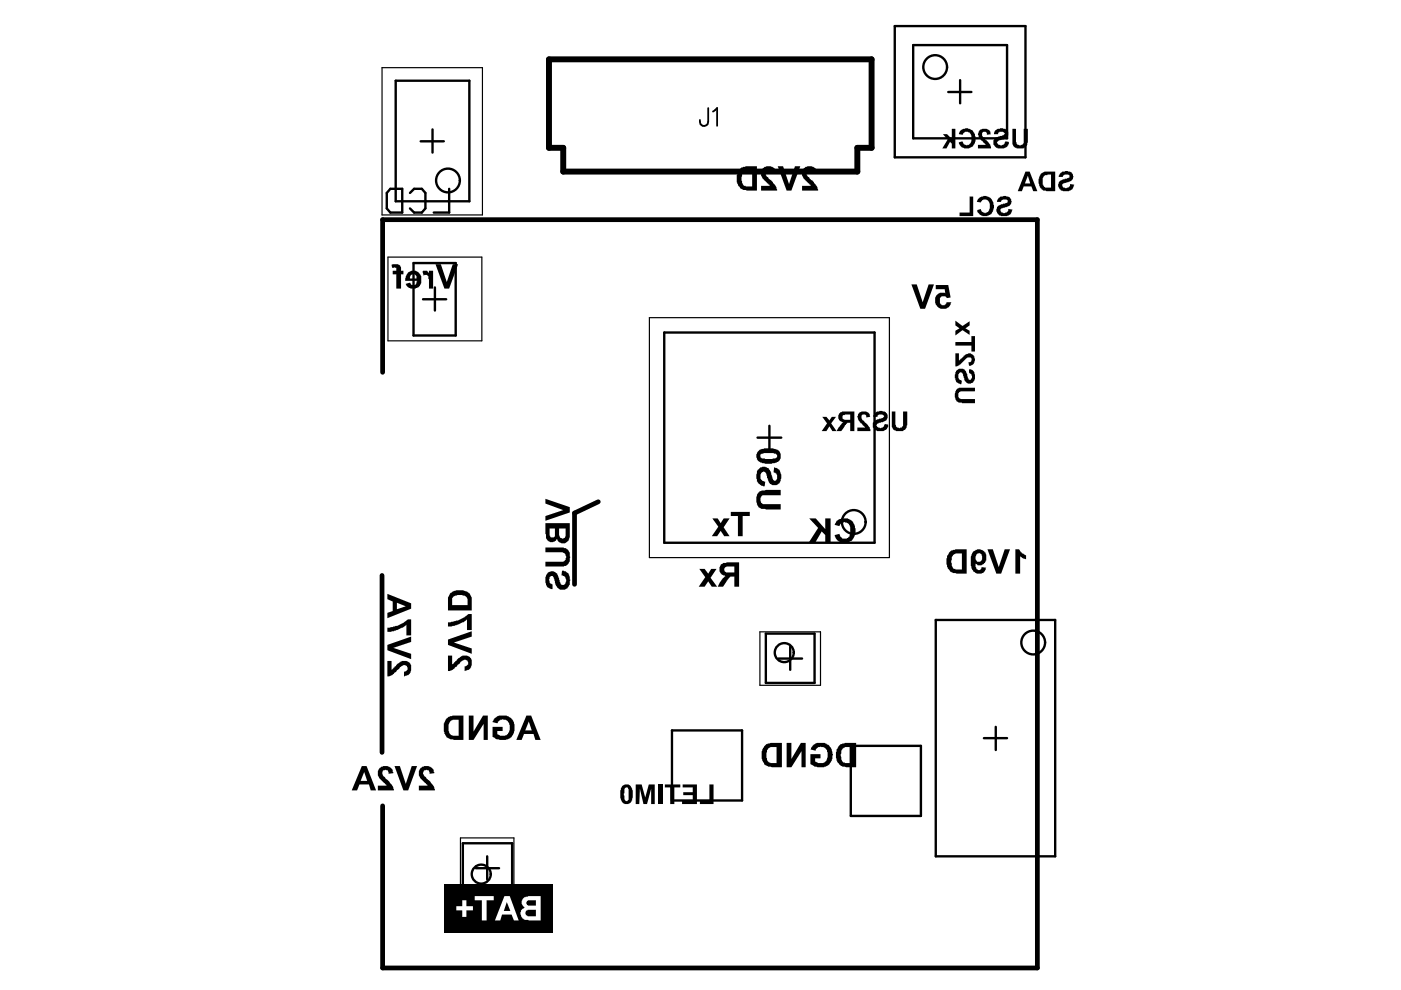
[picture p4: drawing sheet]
<svg xmlns="http://www.w3.org/2000/svg" width="297mm" height="210mm" viewBox="0 0 297 210" stroke-linecap="round" stroke-linejoin="round" font-family="sans-serif">
<g fill="none" stroke="#000" stroke-width=".5">
<path d="M83.9 17.1h15.6v25.6h-15.6zM189.7 5.5h27.7v27.9h-27.7zM193.6 9.6h19.9v19.7h-19.9zM201 19.5h5M203.6 17v4.9M89.2 30h4.9M91.7 27.4v5M87.7 55.8h8.9v15.3h-8.9zM89.7 63.5h4.9M92.2 60.9v4.9M140.8 70.5h44.6v44.6h-44.6zM160.6 92.8h5"/>
<path d="M163.1 90.3v4.9M162.4 134.3h10.3v10.5h-10.3zM165 139.6h5.1M167.5 137.1v4.9M198.4 131.4h25.3v50.2h-25.3zM142.5 154.9h14.8v14.8h-14.8zM180.4 158.1h14.9v14.9h-14.9zM208.6 156.5h4.9M211.1 154.1v4.9M98.1 178.8h10.5v10.4h-10.5zM100.9 184.1h4.9M103.3 181.6v4.9"/>
<circle cx="198.3" cy="14.2" r="2.52"/>
<circle cx="95" cy="38.3" r="2.52"/>
<circle cx="181" cy="110.7" r="2.52"/>
<circle cx="166.3" cy="138.4" r="2.02"/>
<circle cx="219.1" cy="136.2" r="2.52"/>
<circle cx="102" cy="185.3" r="2.02"/>
</g>
<path d="M81 14.3h21.3v31.3h-21.3zM82.3 54.5h19.9v17.8h-19.9zM137.7 67.4h50.9v50.8h-50.9zM161.1 134h12.9v11.3h-12.9zM97.6 177.7h11.4v12.8h-11.4z" fill="none" stroke="#000" stroke-width=".25"/>
<path d="M116.4 12.6h68.4v18.7h-3v5.1h-62.4v-5.1h-3z" fill="none" stroke="#000" stroke-width="1.3"/>
<path d="M150.2 22.9v2.9a.88 .88 0 0 1-.9 .9 .88 .88 0 0 1-.9-.9v-.4M151.2 23.7l.8-.8v3.8" fill="none" stroke="#000" stroke-width=".38"/>
<path d="M81.1 78.9v-32.3h138.8v158.6h-138.8v-34.3M126.9 106.4l-5.1 2.4v15.1M81 122v37.5" fill="none" stroke="#000" stroke-width="1"/>
<g fill="#000">
<path d="M224.7 36.8a2.08 2.08 0 0 1 2.4-.3l.3 .4a1.02 1.02 0 0 1-.8 1.6l-1 .4a.45 .45 0 0 0-.4 .5 .45 .45 0 0 0 .5 .4l.3 .1a.86 .86 0 0 0 .9-.9l.9 .2v.1a1.75 1.75 0 0 1-2.6 1.1 1.23 1.23 0 0 1-.8-1.4 1.23 1.23 0 0 1 1.3-1v-.1h.5v-.1a.41 .41 0 0 0 .5-.5 .41 .41 0 0 0-.6-.3h-.1a.48 .48 0 0 0-.6 .5h-.9zM202.6 72.5h3.4v-1.2h.7v3.2h-.7v-1.2h-3.4zM202.6 68l1.5 1.1 1.5-1v.9l-.9 .6 .9 .5v.9l-1.5-1-1.5 1.1v-1l.8-.5-.8-.6zM202.6 74.9h.7v1.6l.4-.3a2.62 2.62 0 0 1 2.1-1.3v.1a.87 .87 0 0 1 .8 .9 .97 .97 0 0 1-.1 1.2l-.4 .3-.6 .2-.2-.8h.3a.68 .68 0 0 0 .4-.9l-.2-.1h-.7l-.4 .4a3.2 3.2 0 0 1-2.1 1.5zM202.7 78.7a1.25 1.25 0 0 1 1.3-.5 1.25 1.25 0 0 1 1 1l.2 1h.1a.32 .32 0 0 0 .3 .4 .32 .32 0 0 0 .4-.4 .67 .67 0 0 0-.3-1l-.2-.1v-.8a1.26 1.26 0 0 1 1.2 1.3v.1a1.31 1.31 0 0 1-1 1.6 1.09 1.09 0 0 1-1.3-1.1l-.2-.9h-.1a.38 .38 0 0 0-.4-.4 .38 .38 0 0 0-.4 .4h-.1v.9h.1v.3l.6 .2-.1 .8h-.2a1.62 1.62 0 0 1-1.2-1.6zM202.7 82.7l.1-.1a1.88 1.88 0 0 1 1.6-.4h2.3v.8h-2.4a.91 .91 0 0 0-1 .2 .91 .91 0 0 0-.1 1h.1a1 1 0 0 0 1.1 .4h2.3v.9h-2.8v-.1a1.3 1.3 0 0 1-1.5-1.3v-.6zM160.6 99.7a1.59 1.59 0 0 1 1.8-.6 1.59 1.59 0 0 1 1.1 1.5l.4 1.1 .2 .2a.45 .45 0 0 0 .5-.1 .45 .45 0 0 0 .2-.4v-.2a.89 .89 0 0 0-.8-1.1l.1-1a1.73 1.73 0 0 1 1.5 1.9l-.1 .6a1.32 1.32 0 0 1-1 1.3 1.32 1.32 0 0 1-1.5-.8l-.2-.7h-.2v-.6h-.1a.64 .64 0 0 0-.6-.8 .64 .64 0 0 0-.7 .7v.1a1.09 1.09 0 0 0 1 1.3l-.1 1a1.96 1.96 0 0 1-1.7-2.1zM160.6 104.6l.5-.5 .4-.1 4-.1v1.1h-3a1 1 0 0 0-1.2 .5 1 1 0 0 0 .3 1.3l.1 .1h3.8v1.1h-3.1l-.3-.1a1.49 1.49 0 0 1-1.6-1.3l-.1-.1v-1.1zM82.1 136.7l5.1-1.7v1.1l-3.8 1.3 3.8 1.2v1.2l-5.1-1.9zM82.1 133.1l1.3-.3a5.2 5.2 0 0 0 2.9-1.4l.1-.1h.8v3.4h-1v-2.2l-.3 .2a6.5 6.5 0 0 1-3.4 1.3h-.4zM82.1 140.1h.9v1.9l.8-.7a2.58 2.58 0 0 1 1.9-1.2 1.48 1.48 0 0 1 1.5 2l-.2 .3a1.11 1.11 0 0 1-1.1 .9l-.2 .1v-1h.1a.71 .71 0 0 0 .5-1.1 .71 .71 0 0 0-1.1 0l-.9 .7a3.2 3.2 0 0 1-2.2 1.4v.1zM80.4 162.9a1.76 1.76 0 0 1 1.8-.4 1.76 1.76 0 0 1 1.2 1.4l-1 .2a.74 .74 0 0 0-.4-.8 .74 .74 0 0 0-.9 .1v.4h-.1l.1 .3a.67 .67 0 0 0 .5 .7l.2 .3a5.3 5.3 0 0 1 1.7 2.4v.1h-3.4v-1h1.9l-.4-.5a2.59 2.59 0 0 1-1.5-2.3z"/>
<path d="M83.6 162.4h1.2l1.2 3.8 1.3-3.8h1.1l-1.9 5.2h-1zM89.1 162.9a1.76 1.76 0 0 1 1.8-.4 1.76 1.76 0 0 1 1.2 1.4l-1 .2a.74 .74 0 0 0-.4-.8 .74 .74 0 0 0-.9 .1 .97 .97 0 0 0 .1 1.2l.8 .7a3.6 3.6 0 0 1 1.5 2.2v.1h-3.4v-1h1.9l-.4-.5a2.59 2.59 0 0 1-1.5-2.3z"/>
<path d="M220.6 37l-.2 .4a2.17 2.17 0 0 0 .5 2.8l.3 .2 .6 .1h1.9v-4.1h-2.2zM221.2 37.5l.4-.4 1.2-.1v2.8h-.6a.94 .94 0 0 1-1.1-1.2z"/>
<path d="M217.4 36.4l-1.6 4.1h.9l.3-1h1.7l.4 1h.8l-1.6-4.1zM217.9 37.3l.5 1.6h-1.1z"/>
<path d="M160.5 95.9a1.57 1.57 0 0 0 1.4 2.3 3.7 3.7 0 0 0 3.2-.5 1.46 1.46 0 0 0 .4-1.6 1.46 1.46 0 0 0-1.4-.9 5 5 0 0 0-3.1 .2zM161.2 96.3l.7-.1v-.1h.9a2.29 2.29 0 0 1 2 .3 .62 .62 0 0 1-.2 .7 .62 .62 0 0 1-.7 .1l-.1 .1h-1.6l-.2-.1a.51 .51 0 0 1-.5 0 .51 .51 0 0 1-.3-.5h-.1z"/>
<path d="M82.1 125.9v1.1l1.2 .5v2.1l-1.2 .3v1.2l5.1-2v-1.2zM84.1 127.8l1.9 .8-1.9 .6z"/>
<path d="M76.7 162.4l-2.1 5.2h1.1l.5-1.3h2l.4 1.3h1.1l-2-5.2zM77.2 163.7l.6 1.9h-1.3z"/>
</g>
<path d="M94.2 187.5h23v10.2h-23z" fill-rule="evenodd" fill="#000"/>
<g fill="#fff">
<path d="M100.6 190h4.1v.9h-1.5v4.3h-1v-4.3h-1.6z"/>
<path d="M96.7 192.1h1.3v-1.2h.9v1.2h1.4v.9h-1.4v1.4h-.9v-1.4h-1.3z"/>
<path d="M110.9 190.5a1.2 1.2 0 0 0 .5 1.9 1.36 1.36 0 0 0-1 1.6 1.36 1.36 0 0 0 1.6 1l.1 .2h2.5v-5.2h-2.6l-.9 .2zM111.7 191l.3-.1h1.6v1.1h-1.1a.64 .64 0 0 1-.8-.2 .64 .64 0 0 1 0-.8zM111.5 193.1l.4-.2h1.7v1.4h-1.1a.83 .83 0 0 1-.9-.3 .83 .83 0 0 1-.1-.9z"/>
<path d="M106.9 190l-2 5.2h1.2l.3-1.3h2.1l.5 1.3h1l-1.9-5.2zM107.5 191.3l.7 1.8h-1.4z"/>
</g>
<g fill="#000">
<path d="M161.6 35.8a1.76 1.76 0 0 1 1.8-.5 1.76 1.76 0 0 1 1.2 1.5l-1 .1a.74 .74 0 0 0-.4-.8 .74 .74 0 0 0-.8 .2v.3h-.2l.2 .3a.67 .67 0 0 0 .5 .7l.1 .3a5.3 5.3 0 0 1 1.8 2.4v.1h-3.4v-1h1.9l-.4-.5a2.59 2.59 0 0 1-1.5-2.3zM170.3 35.8a1.76 1.76 0 0 1 1.8-.5 1.76 1.76 0 0 1 1.2 1.5l-1 .1a.74 .74 0 0 0-.4-.8 .74 .74 0 0 0-.8 .2 .97 .97 0 0 0 .1 1.1l.7 .7a3.6 3.6 0 0 1 1.6 2.2v.1h-3.4v-1h1.8l-.3-.5a2.59 2.59 0 0 1-1.5-2.3zM199.9 28.4h.9l1 1.1v-2.2h.8v4.2h-.8v-1l-.4-.4-.7 1.4h-.9l1.1-1.9zM203.6 27.7a2.02 2.02 0 0 1 2.2-.2 2.02 2.02 0 0 1 1 2 1.93 1.93 0 0 1-1.8 2h-.2a1.47 1.47 0 0 1-1.5-1.3h-.1l.9-.2a.96 .96 0 0 0 1.5 .6 2.15 2.15 0 0 0 .1-2.3 .93 .93 0 0 0-1.6 .3l-.8-.2zM207.6 27.7a1.7 1.7 0 0 1 2.4 .2l.1 .5-.9 .2a.52 .52 0 0 0-.6-.6 .52 .52 0 0 0-.2 .8v.3l.6 .5a2.46 2.46 0 0 1 1.1 1.9h-2.8v-.8h1.7l-.3-.4a2.58 2.58 0 0 1-1.2-1.6l-.2-.4zM210.9 27.8l.3-.2a1.68 1.68 0 0 1 2.4 .2 1.2 1.2 0 0 1-1.1 1.8l-.6 .1-.4 .4a.45 .45 0 0 0 .1 .5 .45 .45 0 0 0 .4 .1l.1 .1 .4-.1a.45 .45 0 0 0 .5-.5l.1-.2 .8 .1v.1a1.47 1.47 0 0 1-2 1.3 1.3 1.3 0 0 1-1.3-1.5v-.2a1.77 1.77 0 0 1 1.5-1l.4-.1a.45 .45 0 0 0 .5-.5l-.6-.3a.51 .51 0 0 0-.6 .1 .51 .51 0 0 0-.2 .4h-.9zM214.7 27.3h.7v2.7a.82 .82 0 0 0 .8 .8 .82 .82 0 0 0 .8-.8v-2.7h.9v2.3a1.6 1.6 0 0 1-.9 1.7v.2h-.2a1.82 1.82 0 0 1-2-.7l-.1-.2zM83 56.1a1.31 1.31 0 0 1 2 .8v.5h.5v.8h-.5v3h-1v-3h-.7v-.8h.7v-.2a.39 .39 0 0 0-.2-.5 .39 .39 0 0 0-.4 .1h-.3zM164.9 35.2h1.1l1.3 3.8 1.2-3.8h1.2l-1.9 5.2h-1zM205.6 41.7h.7v4.1h-2.9v-.7h2.2zM207.3 42.2a2.22 2.22 0 0 1 2.2-.5 1.99 1.99 0 0 1 1.1 1.7h.1a2.23 2.23 0 0 1-1.1 2.3 1.73 1.73 0 0 1-2.4-.9v-.2h-.1l.9-.3a.87 .87 0 0 0 .6 .8 .87 .87 0 0 0 .9-.3 1.85 1.85 0 0 0-.1-2.4l-.9-.1v.1h-.3l-.2 .5-.9-.1zM211.6 42a2.08 2.08 0 0 1 2.4-.2l.3 .4a1.02 1.02 0 0 1-.8 1.6l-1 .4a.45 .45 0 0 0-.4 .5 .45 .45 0 0 0 .5 .4l.3 .1a.86 .86 0 0 0 .9-.9l.9 .1v.2a1.75 1.75 0 0 1-2.6 1.1 1.23 1.23 0 0 1-.8-1.4 1.23 1.23 0 0 1 1.3-1v-.1h.5v-.1a.41 .41 0 0 0 .5-.5 .41 .41 0 0 0-.6-.3h-.1a.48 .48 0 0 0-.6 .5h-.9z"/>
<path d="M89.6 57.5a.86 .86 0 0 1 1.3 .5v-.6h.9v3.8h-.9v-2h-.1a.59 .59 0 0 0-.1-.8 .59 .59 0 0 0-.8 0h-.1zM92.3 56h1.2l1.2 3.8 1.3-3.8h1.1l-1.9 5.2h-1zM193.2 60.3h1.2l1.2 3.8 1.3-3.8h1.1l-1.9 5.2h-1zM198.4 60.4h2.6l.5 2.7-.7 .1a.85 .85 0 0 0-1.1-.3 .85 .85 0 0 0-.4 1.1v.1a.7 .7 0 0 0 .7 .6 .7 .7 0 0 0 .7-.6h1a1.75 1.75 0 0 1-2.1 1.4 1.75 1.75 0 0 1-1.3-2.2 1.46 1.46 0 0 1 2.1-1.1l-.1-.9h-1.9zM174.3 88.4h.9l.7 .7 .5-.7h.8l-1 1.4 1.2 1.6h-.9l-.6-1-.7 1h-1l1.1-1.6zM182 87.6a1.7 1.7 0 0 1 2.4 .3l.1 .5-.8 .1a.52 .52 0 0 0-.7-.6 .52 .52 0 0 0-.2 .9v.2l.6 .5a2.46 2.46 0 0 1 1.1 1.9h-2.7v-.7h1.6l-.2-.4a2.58 2.58 0 0 1-1.3-1.7l-.1-.3zM185.3 87.8l.4-.3a1.68 1.68 0 0 1 2.4 .3 1.2 1.2 0 0 1-1.2 1.7l-.6 .1-.4 .4a.45 .45 0 0 0 .1 .5 .45 .45 0 0 0 .4 .2l.2 .1 .3-.1a.45 .45 0 0 0 .5-.6l.2-.2 .7 .1v.1a1.47 1.47 0 0 1-2 1.3 1.3 1.3 0 0 1-1.3-1.5v-.1a1.77 1.77 0 0 1 1.6-1l.3-.2a.45 .45 0 0 0 .5-.5l-.6-.2a.51 .51 0 0 0-.5 0 .51 .51 0 0 0-.2 .5h-.9zM189.1 87.3h.7v2.6a.82 .82 0 0 0 .9 .9 .82 .82 0 0 0 .8-.9v-2.6h.9v2.2a1.6 1.6 0 0 1-.9 1.8v.1h-.3a1.82 1.82 0 0 1-2-.6l-.1-.3zM115.6 116.1h3.1a1.8 1.8 0 0 1 2 1h.1v.5a2.22 2.22 0 0 1-.6 2.3l-.7 .2h-3.9v-1h3.2a1 1 0 0 0 1.2-.6 1 1 0 0 0-.6-1.3l-.1-.1h-3.7zM115.6 105.8l5.2 1.7v1.2l-5.2 1.7v-1l3.8-1.2-3.8-1.4zM151 109.9h1.2l.6 1 .6-1h1.3l-1.3 1.9 1.3 1.9h-1.1l-.8-1.1-.8 1.1h-1.1l1.4-2zM154.9 108.5h4.1v.9h-1.5v4.3h-1v-4.3h-1.6z"/>
<path d="M171.6 109.9h1.4l2 2.3v-2.3h1.1v5.2h-1.1v-1.7l-.8-.7-1.4 2.4h-1.4l2.1-3.2zM177.4 110.4a2.97 2.97 0 0 1 3.1-.1 3 3 0 0 1-.1 4.4 2.12 2.12 0 0 1-3.4-1.3l1-.2a1.1 1.1 0 0 0 1 1 1.1 1.1 0 0 0 1.1-.8 3.4 3.4 0 0 0-.1-2.2l-.4-.3a1.1 1.1 0 0 0-1.6 .7l-1-.3zM95 135.6l5-1.8v1.2l-3.8 1.2 3.8 1.3v1.1l-5-1.9zM95 139h.9v1.9l.7-.8a2.58 2.58 0 0 1 1.9-1.1 1.48 1.48 0 0 1 1.5 2l-.1 .3a1.11 1.11 0 0 1-1.1 .8l-.3 .2v-1h.1a.71 .71 0 0 0 .6-1.1 .71 .71 0 0 0-1.2-.1l-.9 .8a3.2 3.2 0 0 1-2.1 1.4v.1zM95 132l1.2-.3a5.2 5.2 0 0 0 2.9-1.4l.2-.1h.7v3.4h-1v-2.3l-.2 .3a6.5 6.5 0 0 1-3.4 1.2h-.4zM116.1 121.4a1.56 1.56 0 0 1 2.1 .2l.2 .9h.1l.2 .9h.1a.57 .57 0 0 0 .6 .6 .57 .57 0 0 0 .5-.6 .78 .78 0 0 0-.1-1v-.1l-.8-.3 .2-1h.1a1.56 1.56 0 0 1 1.5 1.9h.1l-.1 .6a1.51 1.51 0 0 1-1.2 1.5 1.51 1.51 0 0 1-1.7-.9l-.5-1.5a.46 .46 0 0 0-.5-.5 .46 .46 0 0 0-.4 .7l-.1 .1 .1 .2a.65 .65 0 0 0 .7 .8v1a1.56 1.56 0 0 1-1.6-1.9v-.7h.2zM148.3 120.6h1.1l.8 1 .6-1h1.1l-1.2 1.9 1.3 1.9h-1.1l-.7-1.1-.8 1.1h-1.3l1.4-2zM209.4 116.5h1.1l1.3 3.7 1.2-3.7h1.1l-1.8 5.1h-1.1zM215.3 116.5h.7a1.51 1.51 0 0 0 1 1l.5 .2v.9l-.7-.2-.5-.6v3.8h-1zM99.4 151.7h1v3.4l2-3.4h1v5.2h-.9v-3.4l-2.1 3.4h-1zM104.7 152.5h.1a2.17 2.17 0 0 1 2.4-.8h.3v.1a2.01 2.01 0 0 1 1.6 1.8v.3a2.55 2.55 0 0 1-1.9 3 4.9 4.9 0 0 1-2.8-.6v-2.2h2.2v.9h-1.2v.6a1.87 1.87 0 0 0 2.3 0 2.34 2.34 0 0 0-.2-2.9l-.8-.1v-.1l-.6 .1-.5 .4-.2 .4-1-.3zM134.8 166.3h1.2l.8 2.8 .8-2.8h1.2v4.2h-.7v-3.3l-.9 3.3h-.8l-.7-3.3-.2 3.3h-.7z"/>
<path d="M139.6 166.3h.9v4.2h-.9zM141 166.3h3.2v.7h-1.2v3.5h-.9v-3.5h-1.1zM144.7 166.3h3.1v4.2h-3.2v-.8h2.3v-1.1h-2v-.6h2v-1h-2.2zM150.4 166.3h.9v4.2h-2.9v-.8h2zM166.8 157.5h1v3.4l2-3.4h1v5.2h-.9v-3.4l-2.1 3.4h-1zM172.3 158a2.61 2.61 0 0 1 4.1 .9 2.87 2.87 0 0 1-1.3 3.6 3.3 3.3 0 0 1-3.3-.6v-2h2.2v.9h-1.2l.2 .7a1.56 1.56 0 0 0 1.7 .2 1.56 1.56 0 0 0 .8-1.5 1.51 1.51 0 0 0-1-1.8h-.4v-.1l-.6 .1-.7 .7-1-.2z"/>
<path d="M156.7 36v.1a2.82 2.82 0 0 0 .9 4.2l2.9 .1v-5.2h-2.4l-.4 .2a1.16 1.16 0 0 0-1 .6zM157.5 36.6l.7-.5h1.3v3.4h-1a1.07 1.07 0 0 1-1.2-1.1l-.1-.1v-.8z"/>
<path d="M86.3 58l-.3 .5-.1 1h2.5l-.1 .2a.7 .7 0 0 1-.6 .8 .7 .7 0 0 1-.8-.6l-.9 .3v.1a1.81 1.81 0 0 0 2.4 .7 1.81 1.81 0 0 0 .9-2.2 1.69 1.69 0 0 0-1.2-1.4 1.69 1.69 0 0 0-1.8 .6zM87 58.4l.3-.1a.64 .64 0 0 1 .8 0 .64 .64 0 0 1 .2 .7h-1.4z"/>
<path d="M177.9 87.8a1.14 1.14 0 0 0-.1 1.1 1.14 1.14 0 0 0 1.1 .6l-.8 .6-.7 1.3h1l.7-1v-.3l.4-.2a.56 .56 0 0 1 .8-.3v1.8h.8v-4.1h-2.6zM178.6 88.1l.5-.1v-.1h1.2v1.1h-1.3v-.1a.39 .39 0 0 1-.4-.2 .39 .39 0 0 1 0-.4z"/>
<path d="M115.6 110.9v2.3l.2 .1a1.35 1.35 0 0 0 .4 1.4 1.35 1.35 0 0 0 1.5 .1l.3-.6a1.42 1.42 0 0 0 1.6 1 1.42 1.42 0 0 0 1.2-1.5v-2.8zM116.5 112.1h1.2v1a.61 .61 0 0 1-.5 .8 .61 .61 0 0 1-.7-.7zM118.5 112.1h1.4v1.1a.71 .71 0 0 1-.3 .9 .71 .71 0 0 1-.9-.3v-.2h-.2z"/>
<path d="M201.2 117.2l-.2 .4a2.96 2.96 0 0 0-.2 2.5 1.76 1.76 0 0 0 1.8 1.4l.2 .1h2.2v-5.1h-2.4l-.4 .1a1.15 1.15 0 0 0-1 .6zM201.9 117.8l.7-.5h1.3v3.4h-1a1.09 1.09 0 0 1-1.1-1.2l-.1-.6z"/>
<path d="M95.4 125.9l-.4 .8v2.7h5v-1.9a2.16 2.16 0 0 0-1.7-2.3 3.1 3.1 0 0 0-2.9 .7zM95.9 126.8a2.47 2.47 0 0 1 3.1-.1v.2h.1v1.4h-3.2z"/>
<path d="M152.8 119.7a1.49 1.49 0 0 0 .4 2.2l.6 .2-.6 .5-1 1.8h1.1l.8-1.1a1.32 1.32 0 0 1 1.3-1h.3v2.1h1v-5.2h-2.6l-.8 .2zM153.6 120.5h.1a1 1 0 0 1 1.1-.4h.9v1.3h-.9a.85 .85 0 0 1-.9-.1 .85 .85 0 0 1-.3-.8z"/>
<path d="M206.2 117.1a5.1 5.1 0 0 0-.1 3.5 1.68 1.68 0 0 0 2.6 .6l.4-.8-1-.2a.54 .54 0 0 1-.2 .6 .54 .54 0 0 1-.6 .1v-.2h-.2l-.1-.5h-.2v-.7a1.23 1.23 0 0 0 1.9-.1 1.72 1.72 0 0 0 .2-2.2 1.72 1.72 0 0 0-2.1-.6zM207 117.6a.74 .74 0 0 1 .9-.2 .74 .74 0 0 1 .3 1 .72 .72 0 0 1-.8 .7 .72 .72 0 0 1-.6-1z"/>
<path d="M94.6 152.3l-.1 .3a4.3 4.3 0 0 0-.3 3l.2 .1a1.11 1.11 0 0 0 1 .9l.8 .3h2.1v-5.2h-2.3l-.6 .1zM95.5 152.9l.5-.3h1.2v3.4h-.7a1.28 1.28 0 0 1-1.4-1.1v-1.3z"/>
<path d="M111.6 151.7l-2.1 5.2h1.1l.5-1.3h2l.4 1.3h1.1l-2-5.2zM112.1 153l.6 1.9h-1.3z"/>
<path d="M162 158.3a3.3 3.3 0 0 0 .2 3.9l.7 .3 .7 .2h2.2v-5.2h-2.4l-.9 .3zM162.9 158.6l.5-.2h1.2v3.4h-.7a1.28 1.28 0 0 1-1.4-1.1v-1z"/>
<path d="M177.7 158.3l-.1 .3a2.96 2.96 0 0 0-.2 2.6 1.76 1.76 0 0 0 1.6 1.3l.4 .2h2.1v-5.2h-2.4l-.4 .1a1.16 1.16 0 0 0-1 .7zM178.5 158.9l.6-.5h1.4v3.4h-1a1.09 1.09 0 0 1-1.1-1.3l-.2-.6z"/>
<path d="M131.8 166.8l-.2 .7a3.1 3.1 0 0 0 .4 2.7 1.16 1.16 0 0 0 1.9-.5h.1v-.2a3.3 3.3 0 0 0-.3-2.9 1.38 1.38 0 0 0-1.9 .2zM132.4 167.2h.1a.4 .4 0 0 1 .5-.2 .4 .4 0 0 1 .3 .5v1.5a.57 .57 0 0 1 0 .6 .57 .57 0 0 1-.5 .3l-.4-.4v-.8l-.1-.1z"/>
</g>
<path d="M82.8 40h2.5v5.1h-2.5l-.8-.9v-3.3zM86.9 40.9l.9-.9h1.6l.8 .9v3.3l-.8 .9h-1.6l-.9-.9M95.2 40v5.1h-3.2" fill="none" stroke="#000" stroke-width=".5"/>
</svg>
